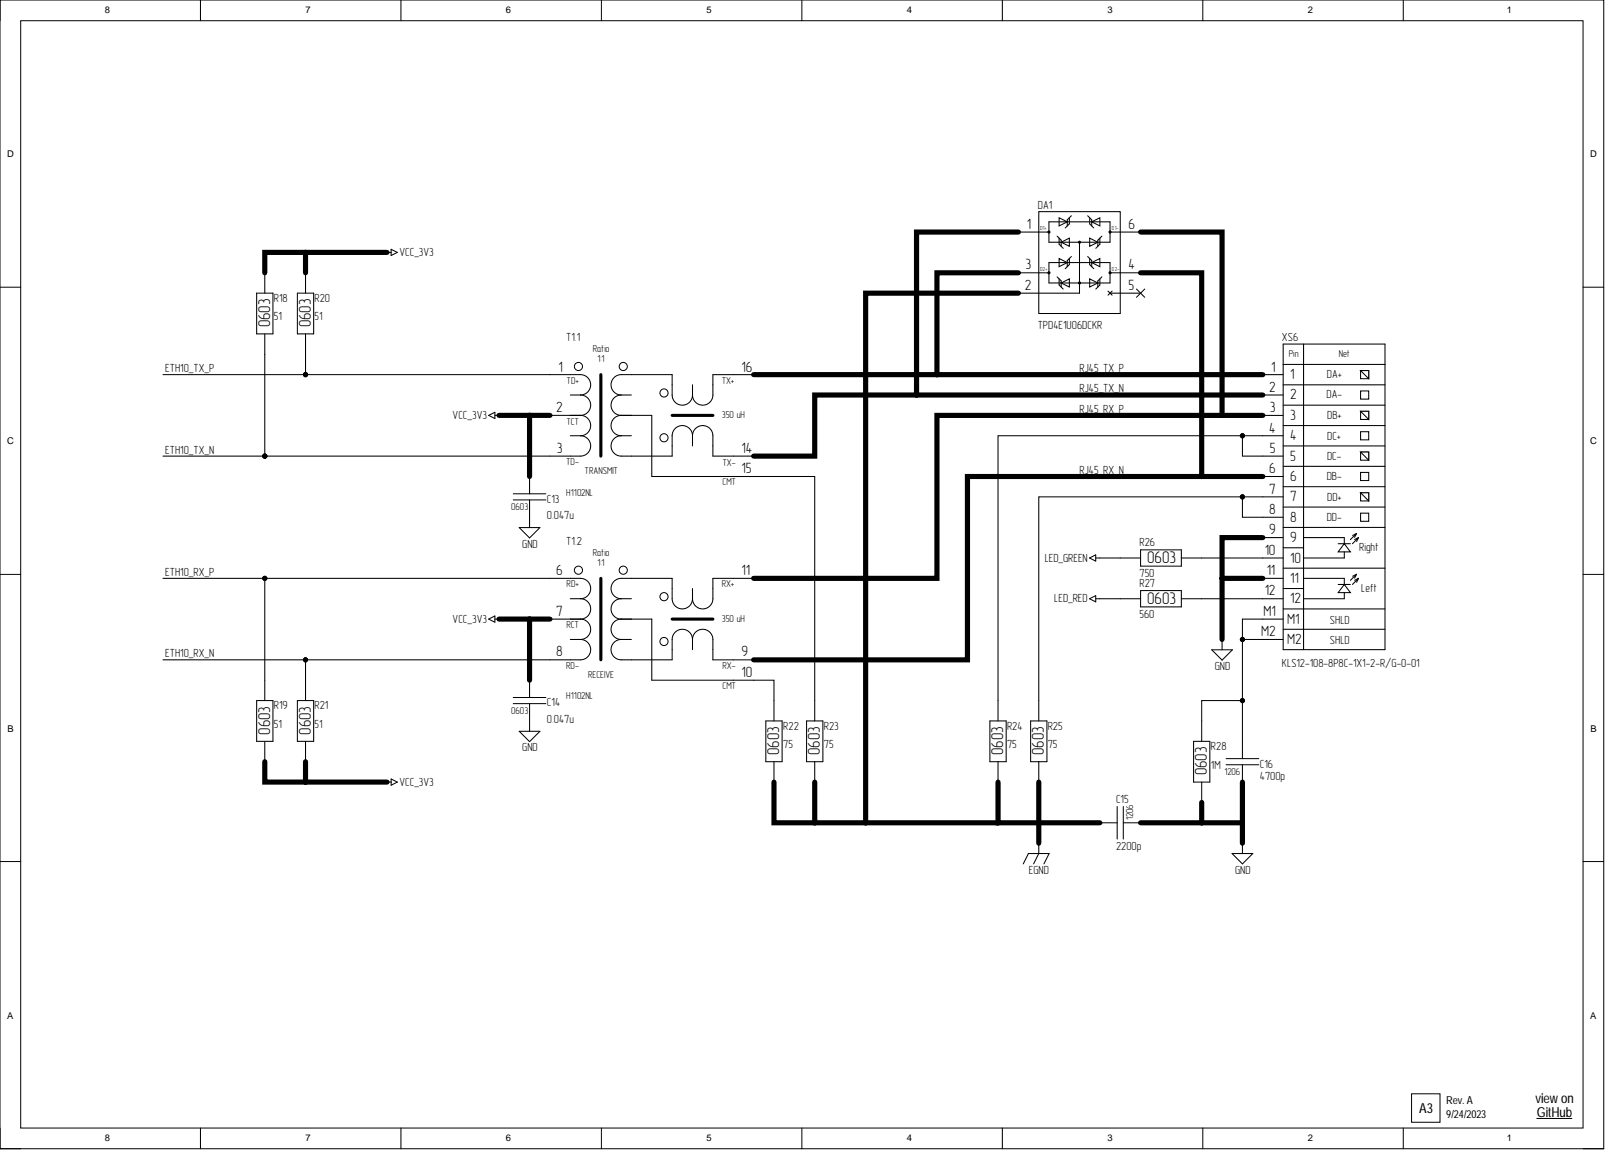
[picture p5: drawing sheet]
<svg xmlns="http://www.w3.org/2000/svg" width="393mm" height="282mm" viewBox="0 0 393 282" stroke-linecap="round" stroke-linejoin="round" font-family="sans-serif">
<defs><g id="words">
<g font-size="4.2">
<text x="66.2" y="80.2" transform="rotate(-90 66.2 80.2)">0603</text>
<text x="76.2" y="80.2" transform="rotate(-90 76.2 80.2)">0603</text>
<text x="66.2" y="180.1" transform="rotate(-90 66.2 180.1)">0603</text>
<text x="76.2" y="180.1" transform="rotate(-90 76.2 180.1)">0603</text>
<text x="190.9" y="185.1" transform="rotate(-90 190.9 185.1)">0603</text>
<text x="200.9" y="185.1" transform="rotate(-90 200.9 185.1)">0603</text>
<text x="245.9" y="185.1" transform="rotate(-90 245.9 185.1)">0603</text>
<text x="255.9" y="185.1" transform="rotate(-90 255.9 185.1)">0603</text>
<text x="295.8" y="190.1" transform="rotate(-90 295.8 190.1)">0603</text>
</g>
<g font-size="4.1">
<text x="281.1" y="138">0603</text>
<text x="281.1" y="148">0603</text>
</g>
<g font-size="3.6">
<text x="251.6" y="56.1">1</text>
<text x="276.6" y="56.1">6</text>
<text x="251.1" y="71">2</text>
<text x="251.3" y="66">3</text>
<text x="276.6" y="66">4</text>
<text x="276.6" y="71">5</text>
<text x="136.8" y="91.1">1</text>
<text x="181.7" y="91.1">16</text>
<text x="311.6" y="91.1">1</text>
<text x="316.2" y="92.9">1</text>
<text x="136.3" y="101">2</text>
<text x="311.1" y="96.1">2</text>
<text x="311.2" y="101">3</text>
<text x="316.2" y="97.9">2</text>
<text x="311.1" y="106">4</text>
<text x="316.2" y="102.9">3</text>
<text x="316.2" y="107.9">4</text>
<text x="136.5" y="111">3</text>
<text x="181.7" y="111">14</text>
<text x="311.2" y="111">5</text>
<text x="316.2" y="112.9">5</text>
<text x="181.7" y="116">15</text>
<text x="311.1" y="116">6</text>
<text x="316.2" y="117.9">6</text>
<text x="311.1" y="121">7</text>
<text x="311.1" y="126">8</text>
<text x="316.2" y="122.9">7</text>
<text x="311.1" y="131">9</text>
<text x="316.2" y="127.8">8</text>
<text x="310" y="136">10</text>
<text x="316.2" y="132.8">9</text>
<text x="316.2" y="137.9">10</text>
<text x="136.3" y="141">6</text>
<text x="181.7" y="141">11</text>
<text x="310.5" y="141">11</text>
<text x="316.2" y="142.9">11</text>
<text x="310" y="145.9">12</text>
<text x="316.2" y="147.9">12</text>
<text x="136.3" y="150.9">7</text>
<text x="309.1" y="155.9">M2</text>
<text x="309.6" y="150.9">M1</text>
<text x="315.4" y="152.9">M1</text>
<text x="136.3" y="160.9">8</text>
<text x="181.7" y="160.9">9</text>
<text x="315.4" y="157.9">M2</text>
<text x="181.7" y="165.9">10</text>
</g>
<g font-size="3.4">
<text x="347.8" y="272.8">A3</text>
<text x="376.3" y="270.2">view on</text>
<text x="376.6" y="273.8">GitHub</text>
</g>
<g font-size="2.9">
<text x="254.3" y="51.2">DA1</text>
<text x="97.9" y="62.7">VCC_3V3</text>
<text x="67.1" y="74">R18</text>
<text x="77.1" y="74">R20</text>
<text x="67.1" y="78.6">51</text>
<text x="77.1" y="78.6">51</text>
<text x="138.8" y="83.6">T1.1</text>
<text x="254.3" y="80.8">TPD4E1U06DCKR</text>
<text x="314.2" y="83.5">XS6</text>
<text x="40.5" y="91.2">ETH10_TX_P</text>
<text x="264.6" y="91.2">RJ45_TX_P</text>
<text x="325.2" y="92.7">DA+</text>
<text x="264.6" y="96.1">RJ45_TX_N</text>
<text x="264.6" y="101.2">RJ45_RX_P</text>
<text x="325.1" y="97.7">DA-</text>
<text x="110.9" y="102.7">VCC_3V3</text>
<text x="325.3" y="102.7">DB+</text>
<text x="325.3" y="107.7">DC+</text>
<text x="40.5" y="111.2">ETH10_TX_N</text>
<text x="325.3" y="112.7">DC-</text>
<text x="264.6" y="116.2">RJ45_RX_N</text>
<text x="325.2" y="117.7">DB-</text>
<text x="134.1" y="123.2">C13</text>
<text x="325.3" y="122.7">DD+</text>
<text x="134.1" y="127.3">0.047u</text>
<text x="325.2" y="127.7">DD-</text>
<text x="128" y="134.3">GND</text>
<text x="138.8" y="133.6">T1.2</text>
<text x="256" y="137.7">LED_GREEN</text>
<text x="279.3" y="133.9">R26</text>
<text x="333.1" y="135.1">Right</text>
<text x="40.5" y="141.1">ETH10_RX_P</text>
<text x="279.3" y="141.5">750</text>
<text x="279.3" y="143.8">R27</text>
<text x="258.4" y="147.6">LED_RED</text>
<text x="333.6" y="145.1">Left</text>
<text x="110.9" y="152.6">VCC_3V3</text>
<text x="279.3" y="151.4">560</text>
<text x="325.9" y="152.9">SHLD</text>
<text x="40.5" y="161.1">ETH10_RX_N</text>
<text x="325.9" y="157.9">SHLD</text>
<text x="297.7" y="164.2">GND</text>
<text x="314.2" y="163.4">KLS12-108-8P8C-1X1-2-R/G-0-01</text>
<text x="67.1" y="173.8">R19</text>
<text x="77.1" y="173.8">R21</text>
<text x="134.1" y="173.1">C14</text>
<text x="67.1" y="178.4">51</text>
<text x="77.1" y="178.4">51</text>
<text x="134.1" y="177.1">0.047u</text>
<text x="192" y="178.8">R22</text>
<text x="201.9" y="178.8">R23</text>
<text x="246.8" y="178.8">R24</text>
<text x="256.8" y="178.8">R25</text>
<text x="128" y="184.2">GND</text>
<text x="192" y="183.4">75</text>
<text x="201.9" y="183.4">75</text>
<text x="246.8" y="183.4">75</text>
<text x="256.8" y="183.4">75</text>
<text x="296.8" y="183.8">R28</text>
<text x="296.8" y="188.4">1M</text>
<text x="308.8" y="188.1">C16</text>
<text x="308.8" y="191.2">4700p</text>
<text x="97.9" y="192.5">VCC_3V3</text>
<text x="273.5" y="196.8">C15</text>
<text x="273.5" y="208.3">2200p</text>
<text x="252.1" y="214.2">EGND</text>
<text x="302.7" y="214.2">GND</text>
</g>
<g font-size="2.7">
<text x="354.4" y="270.6">Rev. A</text>
<text x="354.4" y="274">9/24/2023</text>
</g>
<g font-size="2.5">
<text x="145.3" y="86.3">Ratio</text>
<text x="146.4" y="88.8">1:1</text>
<text x="315.9" y="87.6">Pin</text>
<text x="328.1" y="87.6">Net</text>
<text x="138.9" y="94.1">TD+</text>
<text x="176.9" y="94.1">TX+</text>
<text x="138.9" y="104.1">TCT</text>
<text x="176.9" y="102.6">350 uH</text>
<text x="138.8" y="114.1">TD-</text>
<text x="143.3" y="116.3">TRANSMIT</text>
<text x="177.1" y="114.2">TX-</text>
<text x="177.1" y="119">CMT</text>
<text x="125.3" y="125.1">0603</text>
<text x="138.8" y="121.5">H1102NL</text>
<text x="145.3" y="136.2">Ratio</text>
<text x="138.9" y="144">RD+</text>
<text x="146.4" y="138.8">1:1</text>
<text x="176.9" y="144">RX+</text>
<text x="138.9" y="154">RCT</text>
<text x="176.9" y="152.5">350 uH</text>
<text x="138.8" y="164">RD-</text>
<text x="144.1" y="166.1">RECEIVE</text>
<text x="177.1" y="164">RX-</text>
<text x="138.8" y="171.4">H1102NL</text>
<text x="177.1" y="168.9">CMT</text>
<text x="125.3" y="174.9">0603</text>
<text x="300.1" y="189.9">1206</text>
<text x="277.7" y="201.1" transform="rotate(-90 277.7 201.1)">1206</text>
</g>
<g font-size="2.3">
<text x="25.7" y="3.3">8</text>
<text x="74.9" y="3.3">7</text>
<text x="124" y="3.3">6</text>
<text x="173.1" y="3.3">5</text>
<text x="222.2" y="3.3">4</text>
<text x="271.4" y="3.3">3</text>
<text x="320.5" y="3.3">2</text>
<text x="369.3" y="3.3">1</text>
<text x="1.8" y="38.6">D</text>
<text x="389.7" y="38.6">D</text>
<text x="1.8" y="108.9">C</text>
<text x="389.7" y="108.9">C</text>
<text x="1.9" y="179.3">B</text>
<text x="389.8" y="179.3">B</text>
<text x="1.8" y="249.7">A</text>
<text x="389.7" y="249.7">A</text>
<text x="25.7" y="279.8">8</text>
<text x="74.9" y="279.8">7</text>
<text x="124" y="279.8">6</text>
<text x="173.1" y="279.8">5</text>
<text x="222.2" y="279.8">4</text>
<text x="271.4" y="279.8">3</text>
<text x="320.5" y="279.8">2</text>
<text x="369.3" y="279.8">1</text>
</g>
<g font-size="1.4">
<text x="254.9" y="56.5">D1+</text>
<text x="272.5" y="56.3">D1-</text>
<text x="254.9" y="66.5">D2+</text>
<text x="272.5" y="66.4">D2-</text>
</g>
</g></defs>
<g fill="none" stroke="#000" stroke-width=".25">
<path d="M0 0h393v281.6h-393zM0 0v5.1M5.1 5.1h382.9v271.4h-382.9zM49.1 0v5.1M98.3 0v5.1M147.4 0v5.1M196.5 0v5.1M245.6 0v5.1M294.8 0v5.1M343.9 0v5.1M0 70.4h5.1M388 70.4h5"/>
<path d="M134.8 91.8h7.5a2.5 2.5 0 0 1 2.5 2.5 2.5 2.5 0 0 1-2.5 2.5M139.8 96.8h2.5M142.3 96.8a2.5 2.5 0 0 1 2.5 2.5 2.5 2.5 0 0 1-2.5 2.5M152.2 96.8a2.5 2.5 0 0 1-2.4-2.5 2.5 2.5 0 0 1 2.4-2.5h12.5v5a2.49 2.49 0 0 0 2.5 2.5 2.49 2.49 0 0 0 2.5-2.5M152.2 96.8a2.5 2.5 0 0 0-2.4 2.5 2.5 2.5 0 0 0 2.4 2.5M152.2 96.8h2.5M169.7 94.3v2.5M184.7 91.8h-10v5a2.5 2.5 0 0 1-2.5 2.5 2.5 2.5 0 0 1-2.5-2.5M134.8 101.8h7.5M139.8 106.8h2.5M142.3 101.8a2.5 2.5 0 0 1 2.5 2.5 2.5 2.5 0 0 1-2.5 2.5M142.3 106.8a2.49 2.49 0 0 1 2.5 2.5 2.49 2.49 0 0 1-2.5 2.5h-7.5"/>
<path d="M152.2 101.8a2.5 2.5 0 0 0-2.4 2.5 2.5 2.5 0 0 0 2.4 2.5M152.2 106.8a2.49 2.49 0 0 0-2.4 2.5 2.49 2.49 0 0 0 2.4 2.5h12.5v-5a2.49 2.49 0 0 1 2.5-2.5 2.49 2.49 0 0 1 2.5 2.5M152.2 101.8h7.5v15h25M152.2 106.8h2.5M169.7 106.8a2.5 2.5 0 0 1 2.5-2.5 2.5 2.5 0 0 1 2.5 2.5v5h10M169.7 106.8v2.5M0 140.8h5.1M388 140.8h5M0 211.2h5.1M388 211.2h5M0 276.5v5.1h5.1M49.1 276.5v5.1"/>
<path d="M98.3 276.5v5.1M147.4 276.5v5.1M196.5 276.5v5.1M245.6 276.5v5.1M294.8 276.5v5.1M343.9 276.5v5.1M345.9 268.1h7v7h-7zM376.6 274.1h8.6M388 281.6h5"/>
</g>
<g fill="none" stroke="#000" stroke-width="1.3">
<path d="M249.6 56.9h-25v39.9M279.5 56.9h20v44.9M74.9 61.9v5M94.8 61.9h-29.9v5M249.6 71.9h-37.5v129.8M249.6 66.9h-20v24.9M279.5 66.9h15v49.9M184.7 91.8h124.8M309.5 96.8h-109.8v15h-15M122.3 101.8h12.5M129.8 101.8v15M309.5 101.8h-79.9v40h-44.9"/>
<path d="M309.5 116.8h-72.4v44.9h-52.4M309.5 131.8h-10v24.9M122.3 151.7h12.5M129.8 151.7v15M299.5 141.8h10M64.9 186.7v5h29.9M74.9 186.7v5M189.7 191.7v10h54.9M199.7 191.7v10M244.6 191.7v10h24.9M254.6 191.7v15M294.5 196.7v5"/>
<path d="M304.5 191.7v15M279.5 201.7h25"/>
</g>
<path d="M147.3 91.8v20M164.7 101.8h10" fill="none" stroke="#000" stroke-width=".76"/>
<circle cx="141.8" cy="89.8" r="1" fill="#fff"/>
<circle cx="141.8" cy="89.8" r="1" fill="none" stroke="#000" stroke-width=".25"/>
<circle cx="152.7" cy="89.8" r="1" fill="#fff"/>
<circle cx="152.7" cy="89.8" r="1" fill="none" stroke="#000" stroke-width=".25"/>
<circle cx="162.7" cy="96.3" r="1" fill="#fff"/>
<circle cx="162.7" cy="96.3" r="1" fill="none" stroke="#000" stroke-width=".25"/>
<circle cx="162.7" cy="107.3" r="1" fill="#fff"/>
<g fill="none" stroke="#000" stroke-width=".25">
<path d="M134.8 141.8h7.5a2.5 2.5 0 0 1 2.5 2.5 2.5 2.5 0 0 1-2.5 2.5M134.8 151.7h7.5M139.8 146.8h2.5M139.8 156.7h2.5M142.3 146.8a2.5 2.5 0 0 1 2.5 2.4 2.5 2.5 0 0 1-2.5 2.5M142.3 151.7a2.49 2.49 0 0 1 2.5 2.5 2.49 2.49 0 0 1-2.5 2.5M142.3 156.7a2.5 2.5 0 0 1 2.5 2.5 2.5 2.5 0 0 1-2.5 2.5h-7.5M152.2 146.8a2.5 2.5 0 0 1-2.4-2.5 2.5 2.5 0 0 1 2.4-2.5h12.5v5a2.49 2.49 0 0 0 2.5 2.4 2.49 2.49 0 0 0 2.5-2.4M152.2 146.8a2.5 2.5 0 0 0-2.4 2.4 2.5 2.5 0 0 0 2.4 2.5M152.2 151.7a2.49 2.49 0 0 0-2.4 2.5 2.49 2.49 0 0 0 2.4 2.5M152.2 156.7a2.5 2.5 0 0 0-2.4 2.5 2.5 2.5 0 0 0 2.4 2.5h12.5v-5a2.49 2.49 0 0 1 2.5-2.5 2.49 2.49 0 0 1 2.5 2.5M152.2 146.8h2.5"/>
<path d="M152.2 151.7h7.5v15h25M152.2 156.7h2.5M169.7 156.7a2.5 2.5 0 0 1 2.5-2.5 2.5 2.5 0 0 1 2.5 2.5v5h10M169.7 144.3v2.5M169.7 156.7v2.5M184.7 141.8h-10v5a2.5 2.5 0 0 1-2.5 2.4 2.5 2.5 0 0 1-2.5-2.4"/>
<circle cx="162.7" cy="107.3" r="1"/>
</g>
<path d="M147.3 141.8v19.9M164.7 151.7h10" fill="none" stroke="#000" stroke-width=".76"/>
<circle cx="141.8" cy="139.8" r="1" fill="#fff"/>
<circle cx="141.8" cy="139.8" r="1" fill="none" stroke="#000" stroke-width=".25"/>
<circle cx="152.7" cy="139.8" r="1" fill="#fff"/>
<circle cx="152.7" cy="139.8" r="1" fill="none" stroke="#000" stroke-width=".25"/>
<circle cx="162.7" cy="146.2" r="1" fill="#fff"/>
<circle cx="162.7" cy="146.2" r="1" fill="none" stroke="#000" stroke-width=".25"/>
<circle cx="162.7" cy="157.2" r="1" fill="#fff"/>
<g fill="none" stroke="#000" stroke-width=".25">
<path d="M119.8 101.8l1.5-.7v1.5zM121.3 101.8h1M127.2 129.3h5.1l-2.5 2.5zM129.8 126.8v2.5M119.8 151.7l1.5-.7v1.5zM121.3 151.7h1M127.3 179.2h5l-2.5 2.6zM129.8 176.7v2.5M187.7 176.7h4v10h-4zM189.7 171.7v5M197.7 176.7h4v10h-4zM199.7 171.7v5"/>
<path d="M242.6 176.7h4v10h-4zM244.6 171.7v5M252.6 176.7h4v10h-4zM254.6 171.7v5M294.5 176.7v5M189.7 186.7v5M199.7 186.7v5M244.6 186.7v5M254.6 186.7v5M273.8 197.7v8M275.3 197.7v8M292.5 181.7h4v10h-4z"/>
<path d="M294.5 191.7v5M300.5 187.4h8M300.5 185.9h8M304.5 181.7v4.2M304.5 187.4v4.3M250.8 211.7l1.2-2.5h5.1l-1.3 2.5M254.6 206.7v2.5l-1.3 2.5M269.5 201.7h4.3M275.3 201.7h4.2M302 209.2h5l-2.5 2.5zM304.5 206.7v2.5"/>
<circle cx="162.7" cy="157.2" r="1"/>
</g>
<path d="M254.6 51.9h19.9v24.9h-19.9z" fill-rule="evenodd" fill="#fff"/>
<path d="M249.6 56.9h5M254.6 51.9h19.9v24.9h-19.9zM249.6 71.9h5" fill="none" stroke="#000" stroke-width=".25"/>
<path d="M259.6 53.4l2 1-2 1z" fill="#fff"/>
<path d="M259.6 53.4l2 1-2 1zM262.1 53.4v1.5l-1 1M262.6 52.9l-1 1v1.5" fill="none" stroke="#000" stroke-width=".25"/>
<path d="M260.1 59.4l2-1v2z" fill="#fff"/>
<path d="M259.1 57.9l1 1v1.5M259.6 58.4v1.5l1 1M260.1 59.4l2-1v2zM249.6 66.9h5" fill="none" stroke="#000" stroke-width=".25"/>
<path d="M259.6 63.4l2 1-2 1z" fill="#fff"/>
<path d="M259.6 63.4l2 1-2 1zM262.1 63.4v1.5l-1 1M262.6 62.9l-1 1v1.5" fill="none" stroke="#000" stroke-width=".25"/>
<path d="M260.1 69.4l2-1v2z" fill="#fff"/>
<path d="M274.5 56.9h5M259.1 67.9l1 1v1.5M259.6 68.4v1.5l1 1M260.1 69.4l2-1v2z" fill="none" stroke="#000" stroke-width=".25"/>
<path d="M267.6 54.4l1.9-1v2z" fill="#fff"/>
<path d="M266.6 52.9l1 1v1.5M267.1 53.4v1.5l1 1M267.6 54.4l1.9-1v2z" fill="none" stroke="#000" stroke-width=".25"/>
<path d="M267.1 58.4l2 1-2 1z" fill="#fff"/>
<path d="M267.1 58.4l2 1-2 1zM269.5 58.4v1.5l-.9 1M270.1 57.9l-1 1v1.5M274.5 66.9h5" fill="none" stroke="#000" stroke-width=".25"/>
<path d="M267.6 64.4l1.9-1v2z" fill="#fff"/>
<path d="M266.6 62.9l1 1v1.5M267.1 63.4v1.5l1 1M267.6 64.4l1.9-1v2z" fill="none" stroke="#000" stroke-width=".25"/>
<path d="M267.1 68.4l2 1-2 1z" fill="#fff"/>
<g fill="none" stroke="#000" stroke-width=".25">
<path d="M249.6 56.9h-25v39.9M254.6 56.9h2.5M257.1 54.4h14.9v5h-14.9zM264.6 59.4v12.5h-10M272 56.9h2.5M279.5 56.9h20v44.9M62.9 71.8h4v10h-4zM72.9 71.8h4v10h-4zM74.9 61.9v9.9M95.9 61.9h-31v9.9M95.9 61.1l1.5 .8-1.5 .7zM249.6 71.9h-37.5v129.8"/>
<path d="M249.6 66.9h-20v24.9M254.6 66.9h2.5M257.1 64.4h14.9v5h-14.9zM267.1 68.4l2 1-2 1zM269.5 68.4v1.5l-.9 1M270.1 67.9l-1 1v1.5M271.5 71.4l1 1M272 71.9h7.5M272 66.9h2.5M272.5 71.4l-1 1M278.5 70.8l2 2.1M279.5 66.9h15v49.9"/>
<path d="M280.5 70.8l-2 2.1M39.9 91.8h94.9M64.9 81.8v30M74.9 81.8v10M184.7 91.8h129.8M314.5 96.8h-114.8v15h-15M314.5 94.3h24.9M314.5 89.3h24.9M314.5 99.3h24.9M314.5 84.3h24.9v74.9h-24.9zM319.5 84.3v74.9M39.9 111.8h94.9"/>
<path d="M122.3 101.8h12.5M129.8 101.8v19.2M184.7 116.8h15v54.9M304.5 106.8v5h10M314.5 101.8h-84.9v40h-44.9M314.5 106.8h-69.9v64.9M314.5 116.8h-77.4v44.9h-52.4M314.5 104.3h24.9M314.5 109.3h24.9M314.5 114.3h24.9M314.5 119.3h24.9M125.8 122.5h8"/>
<path d="M125.8 121h8M129.8 122.5v4.3M267 136.8l1.5-.8v1.5zM268.5 136.8h11M279.5 134.8h10v4h-10zM289.5 136.8h20M304.5 121.8v5h10M314.5 121.8h-59.9v49.9M314.5 124.3h24.9M314.5 129.3h24.9M314.5 139.3h24.9M39.9 141.8h94.9"/>
<path d="M64.9 141.8v29.9M122.3 151.7h12.5M129.8 151.7v19.3M267 146.8l1.5-.8v1.5zM268.5 146.8h11M279.5 144.8h10v4h-10zM289.5 146.8h20M304.5 156.7h5M309.5 151.7h-5v30M39.9 161.7h35M62.9 171.7h4v10h-4zM72.9 171.7h4v10h-4z"/>
<path d="M125.8 172.5h8M125.8 171h8M129.8 172.5v4.2M134.8 161.7h-59.9v10M184.7 166.7h5v5M64.9 181.7v10h31M74.9 181.7v10M95.9 190.9l1.5 .8-1.5 .8zM189.7 191.7v10h54.9M199.7 191.7v10M244.6 191.7v10h24.9M254.6 191.7v15"/>
<path d="M294.5 196.7v5M304.5 191.7v15M279.5 201.7h25"/>
<circle cx="257.1" cy="56.9" r=".25"/>
<circle cx="264.6" cy="59.4" r=".25"/>
<circle cx="272" cy="56.9" r=".25"/>
<circle cx="74.9" cy="61.9" r=".51"/>
<circle cx="257.1" cy="66.9" r=".25"/>
<circle cx="264.6" cy="69.4" r=".25"/>
<circle cx="272" cy="66.9" r=".25"/>
<circle cx="74.9" cy="91.8" r=".51"/>
<circle cx="224.6" cy="96.8" r=".51"/>
<circle cx="229.6" cy="91.8" r=".51"/>
<circle cx="64.9" cy="111.8" r=".51"/>
<circle cx="129.8" cy="101.8" r=".51"/>
<circle cx="294.5" cy="116.8" r=".51"/>
<circle cx="299.5" cy="101.8" r=".51"/>
<circle cx="304.5" cy="106.8" r=".51"/>
<circle cx="304.5" cy="121.8" r=".51"/>
<circle cx="64.9" cy="141.8" r=".51"/>
<circle cx="129.8" cy="151.7" r=".51"/>
<circle cx="304.5" cy="156.7" r=".51"/>
<circle cx="74.9" cy="161.7" r=".51"/>
<circle cx="304.5" cy="171.7" r=".51"/>
<circle cx="74.9" cy="191.7" r=".51"/>
<circle cx="199.7" cy="201.7" r=".51"/>
<circle cx="212.1" cy="201.7" r=".51"/>
<circle cx="244.6" cy="201.7" r=".51"/>
<circle cx="254.6" cy="201.7" r=".51"/>
<circle cx="294.5" cy="201.7" r=".51"/>
<circle cx="304.5" cy="201.7" r=".51"/>
</g>
<g fill="#000">
<circle cx="257.1" cy="56.9" r=".25"/>
<circle cx="264.6" cy="59.4" r=".25"/>
<circle cx="272" cy="56.9" r=".25"/>
<circle cx="74.9" cy="61.9" r=".51"/>
<circle cx="257.1" cy="66.9" r=".25"/>
<circle cx="264.6" cy="69.4" r=".25"/>
<circle cx="272" cy="66.9" r=".25"/>
<circle cx="74.9" cy="91.8" r=".51"/>
<circle cx="224.6" cy="96.8" r=".51"/>
<circle cx="229.6" cy="91.8" r=".51"/>
<circle cx="64.9" cy="111.8" r=".51"/>
<circle cx="129.8" cy="101.8" r=".51"/>
<circle cx="294.5" cy="116.8" r=".51"/>
<circle cx="299.5" cy="101.8" r=".51"/>
<circle cx="304.5" cy="106.8" r=".51"/>
<circle cx="304.5" cy="121.8" r=".51"/>
<circle cx="64.9" cy="141.8" r=".51"/>
<circle cx="129.8" cy="151.7" r=".51"/>
<circle cx="304.5" cy="156.7" r=".51"/>
<circle cx="74.9" cy="161.7" r=".51"/>
<circle cx="304.5" cy="171.7" r=".51"/>
<circle cx="74.9" cy="191.7" r=".51"/>
<circle cx="199.7" cy="201.7" r=".51"/>
<circle cx="212.1" cy="201.7" r=".51"/>
<circle cx="244.6" cy="201.7" r=".51"/>
<circle cx="254.6" cy="201.7" r=".51"/>
<circle cx="294.5" cy="201.7" r=".51"/>
<circle cx="304.5" cy="201.7" r=".51"/>
</g>
<path d="M333.4 90.8h2v2h-2z" fill-rule="evenodd" fill="#fff"/>
<path d="M333.4 90.8h2v2h-2z" fill="none" stroke="#000" stroke-width=".25"/>
<path d="M333.4 95.8h2v2h-2z" fill-rule="evenodd" fill="#fff"/>
<path d="M333.4 95.8h2v2h-2z" fill="none" stroke="#000" stroke-width=".25"/>
<path d="M333.4 100.8h2v2h-2z" fill-rule="evenodd" fill="#fff"/>
<path d="M333.4 100.8h2v2h-2z" fill="none" stroke="#000" stroke-width=".25"/>
<path d="M333.4 105.8h2v2h-2z" fill-rule="evenodd" fill="#fff"/>
<path d="M333.4 105.8h2v2h-2z" fill="none" stroke="#000" stroke-width=".25"/>
<path d="M333.4 110.8h2v2h-2z" fill-rule="evenodd" fill="#fff"/>
<path d="M333.4 110.8h2v2h-2z" fill="none" stroke="#000" stroke-width=".25"/>
<path d="M333.4 115.8h2v2h-2z" fill-rule="evenodd" fill="#fff"/>
<path d="M333.4 115.8h2v2h-2z" fill="none" stroke="#000" stroke-width=".25"/>
<path d="M333.4 120.8h2v2h-2z" fill-rule="evenodd" fill="#fff"/>
<path d="M333.4 120.8h2v2h-2z" fill="none" stroke="#000" stroke-width=".25"/>
<path d="M333.4 125.8h2v2h-2z" fill-rule="evenodd" fill="#fff"/>
<path d="M309.5 131.8h5M309.5 136.8h5M333.4 125.8h2v2h-2zM309.5 151.7h5M309.5 156.7h5M309.5 141.8h5M309.5 146.8h5M314.5 154.2h24.9M314.5 149.2h24.9" fill="none" stroke="#000" stroke-width=".25"/>
<path d="M329.5 133.3l1.4 2h-2.9z" fill="#fff"/>
<path d="M319.5 131.8h10v1.5M328 133.3h2.9M329.5 133.3l1.4 2h-2.9zM329.5 135.3v1.5h-10M332.4 130.8l-1.5 1.5M332.4 130.8l-.9 .5M332.4 130.8l-.4 .9M332.9 131.8l-1.4 1.5M332.9 131.8l-.9 .4M332.9 131.8l-.4 .9" fill="none" stroke="#000" stroke-width=".25"/>
<path d="M329.5 143.3l1.4 2h-2.9z" fill="#fff"/>
<path d="M314.5 134.3h5M314.5 144.3h5M319.5 141.8h10v1.5M328 143.3h2.9M329.5 143.3l1.4 2h-2.9zM329.5 145.3v1.5h-10M332.4 140.8l-1.5 1.5M332.4 140.8l-.9 .4M332.4 140.8l-.4 .9M332.9 141.8l-1.4 1.5M332.9 141.8l-.9 .4M332.9 141.8l-.4 .9" fill="none" stroke="#000" stroke-width=".25"/>
<path d="M333.4 110.8h2v2z" fill="#fff"/>
<path d="M333.4 110.8h2v2z" fill="none" stroke="#000" stroke-width=".25"/>
<path d="M333.4 100.8h2v2z" fill="#fff"/>
<path d="M333.4 100.8h2v2z" fill="none" stroke="#000" stroke-width=".25"/>
<path d="M333.4 90.8h2v2z" fill="#fff"/>
<path d="M333.4 90.8h2v2z" fill="none" stroke="#000" stroke-width=".25"/>
<path d="M333.4 120.8h2v2z" fill="#fff"/>
<g fill="none" stroke="#000" stroke-width=".25">
<path d="M309.5 131.8h-10v27.5M333.4 120.8h2v2zM297 159.3h5l-2.5 2.5zM299.5 141.8h10M304.5 171.7h-10v5"/>
<circle cx="299.5" cy="141.8" r=".51"/>
<circle cx="304.5" cy="171.7" r=".51"/>
</g>
<g fill="#000">
<circle cx="299.5" cy="141.8" r=".51"/>
<circle cx="304.5" cy="171.7" r=".51"/>
</g>
<use href="#words"/>
</svg>
